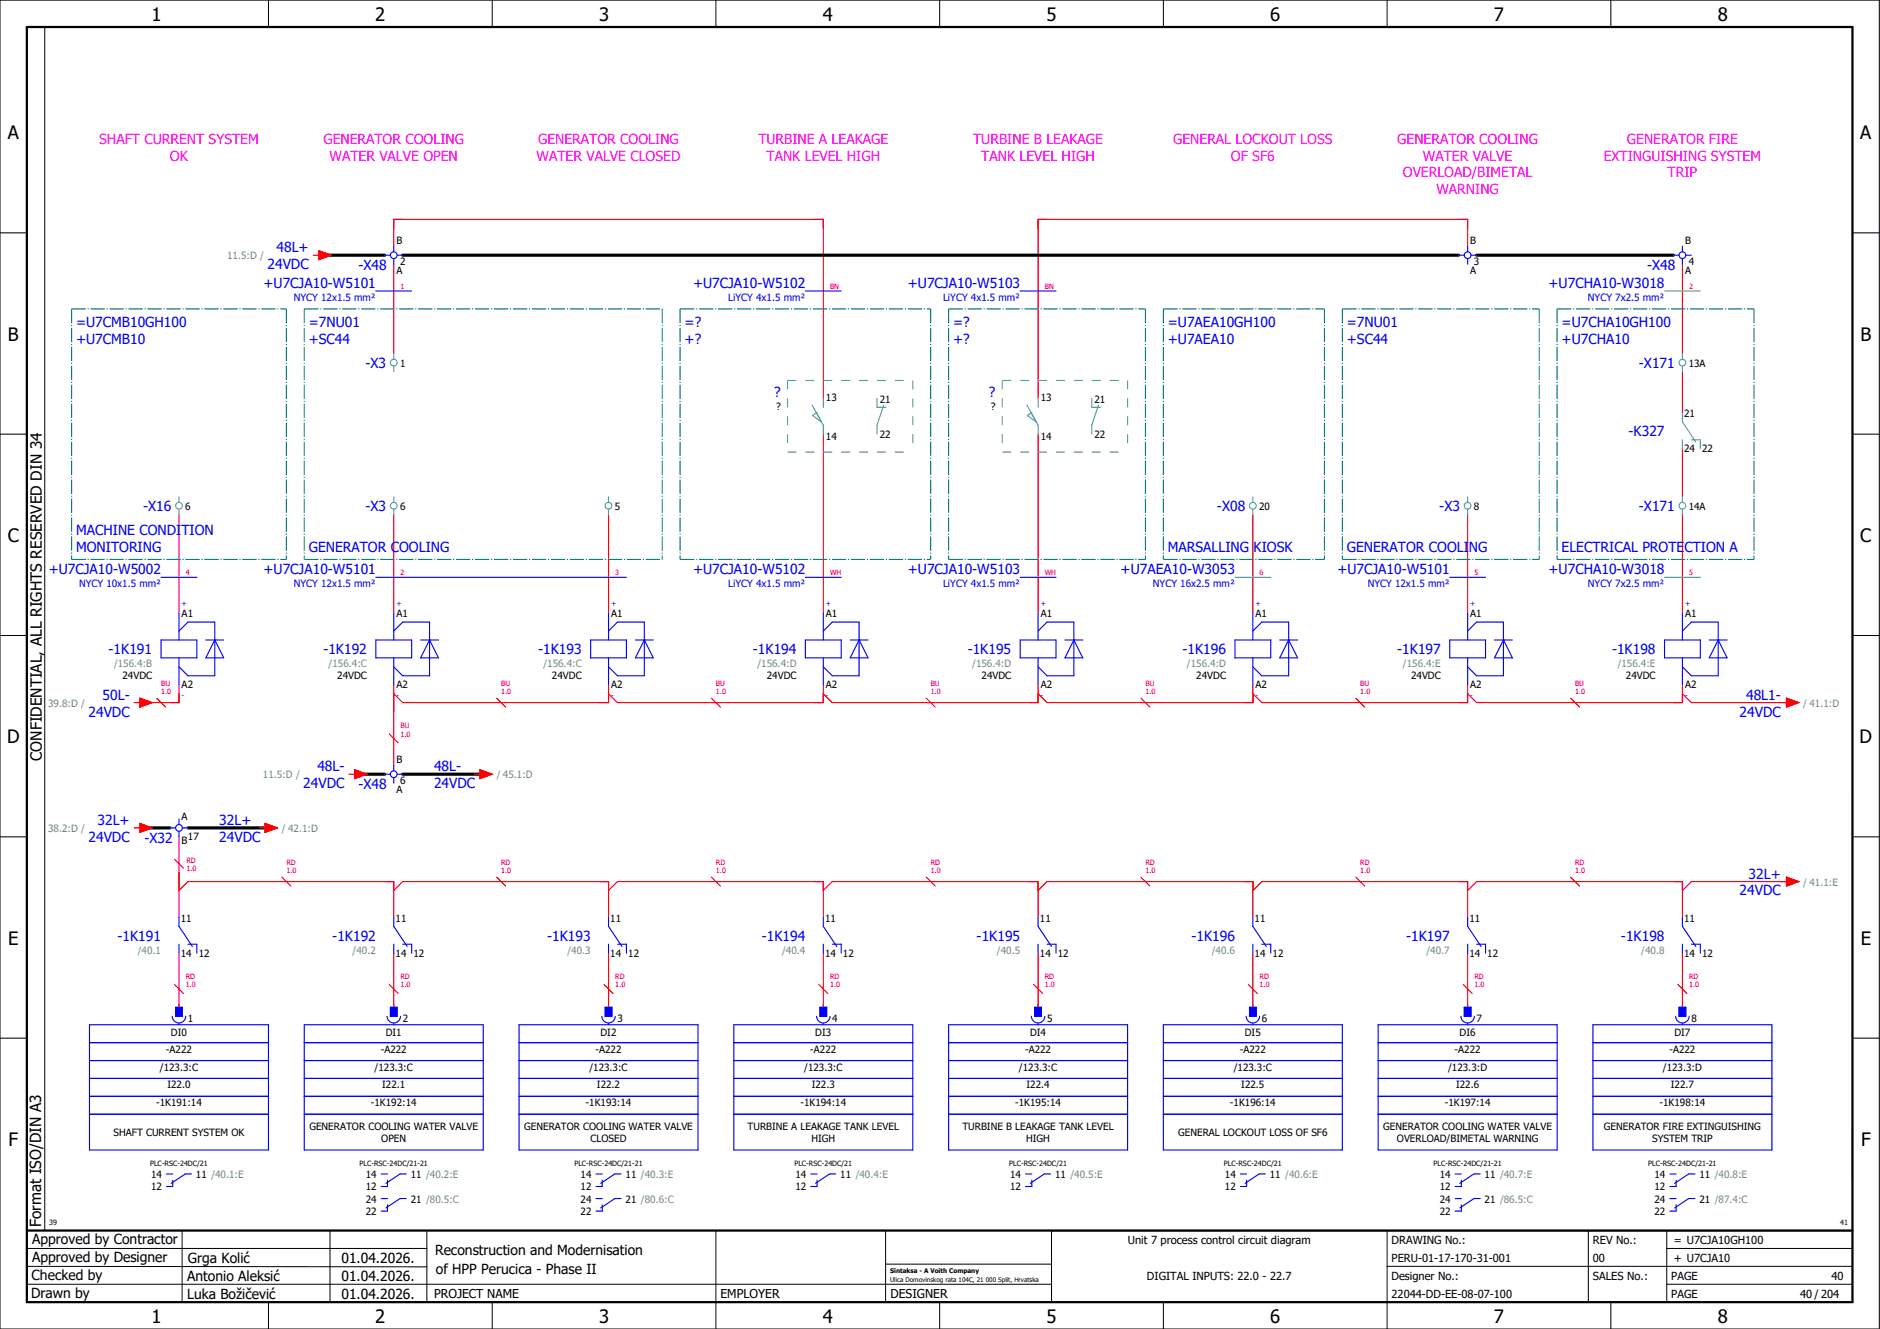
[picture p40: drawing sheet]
<svg xmlns="http://www.w3.org/2000/svg" width="420mm" height="297mm" viewBox="0 0 420 297" stroke-linecap="round" stroke-linejoin="round" font-family="sans-serif">
<defs><g id="words">
<g font-size="4.1">
<text x="33.9" y="4.7">1</text>
<text x="83.9" y="4.7">2</text>
<text x="133.9" y="4.7">3</text>
<text x="183.9" y="4.7">4</text>
<text x="233.9" y="4.7">5</text>
<text x="283.9" y="4.7">6</text>
<text x="333.9" y="4.7">7</text>
<text x="383.9" y="4.7">8</text>
<text x="1.8" y="31.2">A</text>
<text x="415.8" y="31.2">A</text>
<text x="1.8" y="76.2">B</text>
<text x="415.8" y="76.2">B</text>
<text x="1.8" y="121.2">C</text>
<text x="415.8" y="121.2">C</text>
<text x="1.6" y="166.2">D</text>
<text x="415.6" y="166.2">D</text>
<text x="1.8" y="211.2">E</text>
<text x="415.8" y="211.2">E</text>
<text x="1.9" y="256.2">F</text>
<text x="415.9" y="256.2">F</text>
<text x="33.9" y="295.7">1</text>
<text x="83.9" y="295.7">2</text>
<text x="133.9" y="295.7">3</text>
<text x="183.9" y="295.7">4</text>
<text x="233.9" y="295.7">5</text>
<text x="283.9" y="295.7">6</text>
<text x="333.9" y="295.7">7</text>
<text x="383.9" y="295.7">8</text>
</g>
<g font-size="3.4">
<text x="9.4" y="170" transform="rotate(-90 9.4 170)">CONFIDENTIAL, ALL RIGHTS RESERVED DIN 34</text>
<text x="9.2" y="274.3" transform="rotate(-90 9.2 274.3)">Format ISO/DIN A3</text>
</g>
<g font-size="3.1" fill="#f0f">
<text x="22.2" y="32.1">SHAFT CURRENT SYSTEM</text>
<text x="38" y="35.9">OK</text>
<text x="72.3" y="32.1">GENERATOR COOLING</text>
<text x="73.7" y="35.9">WATER VALVE OPEN</text>
<text x="119.9" y="35.9">WATER VALVE CLOSED</text>
<text x="120.3" y="32.1">GENERATOR COOLING</text>
<text x="169.5" y="32.1">TURBINE A LEAKAGE</text>
<text x="171.3" y="35.9">TANK LEVEL HIGH</text>
<text x="217.5" y="32.1">TURBINE B LEAKAGE</text>
<text x="219.3" y="35.9">TANK LEVEL HIGH</text>
<text x="262.2" y="32.1">GENERAL LOCKOUT LOSS</text>
<text x="275.1" y="35.9">OF SF6</text>
<text x="312.3" y="32.1">GENERATOR COOLING</text>
<text x="318" y="35.9">WATER VALVE</text>
<text x="358.4" y="35.9">EXTINGUISHING SYSTEM</text>
<text x="363.6" y="32.1">GENERATOR FIRE</text>
<text x="313.5" y="39.6">OVERLOAD/BIMETAL</text>
<text x="372.7" y="39.6">TRIP</text>
<text x="321" y="43.4">WARNING</text>
</g>
<g font-size="3.1" fill="#00f">
<text x="61.8" y="56.4">48L+</text>
<text x="58.9" y="64.4">+U7CJA10-W5101</text>
<text x="59.8" y="60.1">24VDC</text>
<text x="80.1" y="60.3">-X48</text>
<text x="154.9" y="64.4">+U7CJA10-W5102</text>
<text x="202.9" y="64.4">+U7CJA10-W5103</text>
<text x="346.1" y="64.4">+U7CHA10-W3018</text>
<text x="368.1" y="60.3">-X48</text>
<text x="17" y="73.1">=U7CMB10GH100</text>
<text x="17" y="76.9">+U7CMB10</text>
<text x="69" y="73.1">=7NU01</text>
<text x="69" y="76.9">+SC44</text>
<text x="153" y="73.1">=?</text>
<text x="153" y="76.9">+?</text>
<text x="213" y="73.1">=?</text>
<text x="213" y="76.9">+?</text>
<text x="261" y="73.1">=U7AEA10GH100</text>
<text x="261" y="76.9">+U7AEA10</text>
<text x="301" y="73.1">=7NU01</text>
<text x="301" y="76.9">+SC44</text>
<text x="349" y="73.1">=U7CHA10GH100</text>
<text x="349" y="76.9">+U7CHA10</text>
<text x="81.7" y="82.3">-X3</text>
<text x="366.3" y="82.3">-X171</text>
<text x="173" y="88.6">?</text>
<text x="221" y="88.6">?</text>
<text x="364" y="97.5">-K327</text>
<text x="17" y="119.6">MACHINE CONDITION</text>
<text x="32" y="114.3">-X16</text>
<text x="81.7" y="114.3">-X3</text>
<text x="272" y="114.3">-X08</text>
<text x="321.7" y="114.3">-X3</text>
<text x="366.3" y="114.3">-X171</text>
<text x="17" y="123.4">MONITORING</text>
<text x="69" y="123.4">GENERATOR COOLING</text>
<text x="261" y="123.4">MARSALLING KIOSK</text>
<text x="301" y="123.4">GENERATOR COOLING</text>
<text x="349" y="123.4">ELECTRICAL PROTECTION A</text>
<text x="10.9" y="128.4">+U7CJA10-W5002</text>
<text x="58.9" y="128.4">+U7CJA10-W5101</text>
<text x="154.9" y="128.4">+U7CJA10-W5102</text>
<text x="202.9" y="128.4">+U7CJA10-W5103</text>
<text x="250.4" y="128.4">+U7AEA10-W3053</text>
<text x="298.9" y="128.4">+U7CJA10-W5101</text>
<text x="346.1" y="128.4">+U7CHA10-W3018</text>
<text x="24.3" y="146.3">-1K191</text>
<text x="72.3" y="146.3">-1K192</text>
<text x="120.3" y="146.3">-1K193</text>
<text x="168.3" y="146.3">-1K194</text>
<text x="216.3" y="146.3">-1K195</text>
<text x="264.3" y="146.3">-1K196</text>
<text x="312.3" y="146.3">-1K197</text>
<text x="360.3" y="146.3">-1K198</text>
<text x="19.8" y="160.1">24VDC</text>
<text x="22.9" y="156.4">50L-</text>
<text x="388.8" y="160.1">24VDC</text>
<text x="390.2" y="156.4">48L1-</text>
<text x="70.9" y="172.4">48L-</text>
<text x="97" y="172.4">48L-</text>
<text x="67.8" y="176.1">24VDC</text>
<text x="80.1" y="176.3">-X48</text>
<text x="97" y="176.1">24VDC</text>
<text x="21.8" y="184.4">32L+</text>
<text x="49" y="184.4">32L+</text>
<text x="19.8" y="188.1">24VDC</text>
<text x="32.3" y="188.3">-X32</text>
<text x="49" y="188.1">24VDC</text>
<text x="390.8" y="196.4">32L+</text>
<text x="388.8" y="200.1">24VDC</text>
<text x="26.3" y="210.3">-1K191</text>
<text x="74.3" y="210.3">-1K192</text>
<text x="122.3" y="210.3">-1K193</text>
<text x="170.3" y="210.3">-1K194</text>
<text x="218.3" y="210.3">-1K195</text>
<text x="266.3" y="210.3">-1K196</text>
<text x="314.3" y="210.3">-1K197</text>
<text x="362.3" y="210.3">-1K198</text>
</g>
<g font-size="3.1">
<text x="7.2" y="278.1">Approved by Contractor</text>
<text x="97.2" y="280.5">Reconstruction and Modernisation</text>
<text x="7.1" y="286.1">Checked by</text>
<text x="7.2" y="282.1">Approved by Designer</text>
<text x="41.8" y="286.2">Antonio Aleksić</text>
<text x="42" y="282.3">Grga Kolić</text>
<text x="76.3" y="282.3">01.04.2026.</text>
<text x="76.3" y="286.3">01.04.2026.</text>
<text x="97.4" y="284.8">of HPP Perucica - Phase II</text>
<text x="6.9" y="290">Drawn by</text>
<text x="41.8" y="290.3">Luka Božičević</text>
<text x="76.3" y="290.3">01.04.2026.</text>
</g>
<g font-size="2.7">
<text x="97" y="290.1">PROJECT NAME</text>
<text x="161" y="290.1">EMPLOYER</text>
<text x="199" y="290.1">DESIGNER</text>
</g>
<g font-size="2.5">
<text x="252" y="278">Unit 7 process control circuit diagram</text>
<text x="311" y="278">DRAWING No.:</text>
<text x="356" y="278">REV No.:</text>
<text x="374.1" y="278">= U7CJA10GH100</text>
<text x="256.3" y="286">DIGITAL INPUTS: 22.0 - 22.7</text>
<text x="311" y="286">Designer No.:</text>
<text x="311" y="282">PERU-01-17-170-31-001</text>
<text x="356" y="286">SALES No.:</text>
<text x="356" y="282">00</text>
<text x="373.5" y="286">PAGE</text>
<text x="374.1" y="282.1">+ U7CJA10</text>
<text x="409.3" y="286">40</text>
<text x="311" y="290">22044-DD-EE-08-07-100</text>
<text x="373.5" y="290">PAGE</text>
<text x="402.3" y="290">40 / 204</text>
</g>
<g font-size="2.2" fill="#7ca552">
<text x="50.8" y="57.9">11.5:D /</text>
<text x="25.5" y="149.2">/156.4:B</text>
<text x="73.5" y="149.2">/156.4:C</text>
<text x="121.5" y="149.2">/156.4:C</text>
<text x="169.3" y="149.2">/156.4:D</text>
<text x="217.3" y="149.2">/156.4:D</text>
<text x="265.3" y="149.2">/156.4:D</text>
<text x="313.5" y="149.2">/156.4:E</text>
<text x="361.5" y="149.2">/156.4:E</text>
<text x="10.8" y="157.9">39.8:D /</text>
<text x="403" y="157.9">/ 41.1:D</text>
<text x="58.8" y="173.9">11.5:D /</text>
<text x="111" y="173.9">/ 45.1:D</text>
<text x="10.8" y="185.9">38.2:D /</text>
<text x="63" y="185.9">/ 42.1:D</text>
<text x="403" y="197.9">/ 41.1:E</text>
<text x="30.8" y="213.2">/40.1</text>
<text x="78.8" y="213.2">/40.2</text>
<text x="126.8" y="213.2">/40.3</text>
<text x="174.8" y="213.2">/40.4</text>
<text x="222.8" y="213.2">/40.5</text>
<text x="270.8" y="213.2">/40.6</text>
<text x="318.8" y="213.2">/40.7</text>
<text x="366.8" y="213.2">/40.8</text>
</g>
<g font-size="2.2">
<text x="88.6" y="54.6">B</text>
<text x="89.4" y="59.3">2</text>
<text x="328.6" y="54.6">B</text>
<text x="329.4" y="59.3">3</text>
<text x="376.6" y="54.6">B</text>
<text x="377.4" y="59.3">4</text>
<text x="88.6" y="61.3">A</text>
<text x="328.6" y="61.3">A</text>
<text x="376.6" y="61.3">A</text>
<text x="89.4" y="81.9">1</text>
<text x="377.4" y="81.9">13A</text>
<text x="184.6" y="89.6">13</text>
<text x="196.6" y="90">21</text>
<text x="232.6" y="89.6">13</text>
<text x="244.6" y="90">21</text>
<text x="173.4" y="91.5">?</text>
<text x="221.4" y="91.5">?</text>
<text x="376.4" y="93.2">21</text>
<text x="184.6" y="98.3">14</text>
<text x="196.6" y="97.9">22</text>
<text x="232.6" y="98.3">14</text>
<text x="244.6" y="97.9">22</text>
<text x="376.4" y="101.1">24</text>
<text x="380.4" y="101.1">22</text>
<text x="41.4" y="113.9">6</text>
<text x="89.4" y="113.9">6</text>
<text x="137.4" y="113.9">5</text>
<text x="281.4" y="113.9">20</text>
<text x="329.4" y="113.9">8</text>
<text x="377.4" y="113.9">14A</text>
<text x="40.6" y="138">A1</text>
<text x="88.6" y="138">A1</text>
<text x="136.6" y="138">A1</text>
<text x="184.6" y="138">A1</text>
<text x="232.6" y="138">A1</text>
<text x="280.6" y="138">A1</text>
<text x="328.6" y="138">A1</text>
<text x="376.6" y="138">A1</text>
<text x="27.4" y="151.9">24VDC</text>
<text x="40.6" y="153.9">A2</text>
<text x="75.4" y="151.9">24VDC</text>
<text x="88.6" y="153.9">A2</text>
<text x="123.4" y="151.9">24VDC</text>
<text x="136.6" y="153.9">A2</text>
<text x="171.4" y="151.9">24VDC</text>
<text x="184.6" y="153.9">A2</text>
<text x="219.4" y="151.9">24VDC</text>
<text x="232.6" y="153.9">A2</text>
<text x="267.4" y="151.9">24VDC</text>
<text x="280.6" y="153.9">A2</text>
<text x="315.4" y="151.9">24VDC</text>
<text x="328.6" y="153.9">A2</text>
<text x="363.4" y="151.9">24VDC</text>
<text x="376.6" y="153.9">A2</text>
<text x="88.6" y="170.6">B</text>
<text x="88.6" y="177.3">A</text>
<text x="89.4" y="175.3">6</text>
<text x="40.6" y="183.2">A</text>
<text x="40.6" y="188.7">B</text>
<text x="42" y="187.7">17</text>
<text x="40.4" y="206">11</text>
<text x="88.4" y="206">11</text>
<text x="136.4" y="206">11</text>
<text x="184.4" y="206">11</text>
<text x="232.4" y="206">11</text>
<text x="280.4" y="206">11</text>
<text x="328.4" y="206">11</text>
<text x="376.4" y="206">11</text>
<text x="40.4" y="213.9">14</text>
<text x="44.4" y="213.9">12</text>
<text x="88.4" y="213.9">14</text>
<text x="92.4" y="213.9">12</text>
<text x="136.4" y="213.9">14</text>
<text x="140.4" y="213.9">12</text>
<text x="184.4" y="213.9">14</text>
<text x="188.4" y="213.9">12</text>
<text x="232.4" y="213.9">14</text>
<text x="236.4" y="213.9">12</text>
<text x="280.4" y="213.9">14</text>
<text x="284.4" y="213.9">12</text>
<text x="328.4" y="213.9">14</text>
<text x="332.4" y="213.9">12</text>
<text x="376.4" y="213.9">14</text>
<text x="380.4" y="213.9">12</text>
<text x="38.2" y="231.5">DI0</text>
<text x="42" y="228.4">1</text>
<text x="86.2" y="231.5">DI1</text>
<text x="90" y="228.4">2</text>
<text x="134.2" y="231.5">DI2</text>
<text x="138" y="228.4">3</text>
<text x="182.2" y="231.5">DI3</text>
<text x="186" y="228.4">4</text>
<text x="230.2" y="231.5">DI4</text>
<text x="234" y="228.4">5</text>
<text x="278.2" y="231.5">DI5</text>
<text x="282" y="228.4">6</text>
<text x="326.2" y="231.5">DI6</text>
<text x="330" y="228.4">7</text>
<text x="374.2" y="231.5">DI7</text>
<text x="378" y="228.4">8</text>
<text x="35.7" y="239.3">/123.3:C</text>
<text x="37.1" y="235.3">-A222</text>
<text x="83.7" y="239.3">/123.3:C</text>
<text x="85.1" y="235.3">-A222</text>
<text x="131.7" y="239.3">/123.3:C</text>
<text x="133.1" y="235.3">-A222</text>
<text x="179.7" y="239.3">/123.3:C</text>
<text x="181.1" y="235.3">-A222</text>
<text x="227.7" y="239.3">/123.3:C</text>
<text x="229.1" y="235.3">-A222</text>
<text x="275.7" y="239.3">/123.3:C</text>
<text x="277.1" y="235.3">-A222</text>
<text x="323.6" y="239.3">/123.3:D</text>
<text x="325.1" y="235.3">-A222</text>
<text x="371.6" y="239.3">/123.3:D</text>
<text x="373.1" y="235.3">-A222</text>
<text x="37.4" y="243.3">I22.0</text>
<text x="85.4" y="243.3">I22.1</text>
<text x="133.4" y="243.3">I22.2</text>
<text x="181.4" y="243.3">I22.3</text>
<text x="229.4" y="243.3">I22.4</text>
<text x="277.4" y="243.3">I22.5</text>
<text x="325.4" y="243.3">I22.6</text>
<text x="373.4" y="243.3">I22.7</text>
<text x="34.9" y="247.3">-1K191:14</text>
<text x="82.9" y="247.3">-1K192:14</text>
<text x="130.9" y="247.3">-1K193:14</text>
<text x="178.9" y="247.3">-1K194:14</text>
<text x="226.9" y="247.3">-1K195:14</text>
<text x="274.9" y="247.3">-1K196:14</text>
<text x="322.9" y="247.3">-1K197:14</text>
<text x="370.9" y="247.3">-1K198:14</text>
<text x="25.4" y="253.9">SHAFT CURRENT SYSTEM OK</text>
<text x="69.1" y="252.6">GENERATOR COOLING WATER VALVE</text>
<text x="85.2" y="255.3">OPEN</text>
<text x="117.1" y="252.6">GENERATOR COOLING WATER VALVE</text>
<text x="132" y="255.3">CLOSED</text>
<text x="167.1" y="252.6">TURBINE A LEAKAGE TANK LEVEL</text>
<text x="181.3" y="255.3">HIGH</text>
<text x="215.1" y="252.6">TURBINE B LEAKAGE TANK LEVEL</text>
<text x="229.3" y="255.3">HIGH</text>
<text x="263.3" y="253.9">GENERAL LOCKOUT LOSS OF SF6</text>
<text x="309.1" y="252.6">GENERATOR COOLING WATER VALVE</text>
<text x="312.2" y="255.3">OVERLOAD/BIMETAL WARNING</text>
<text x="358.5" y="252.6">GENERATOR FIRE EXTINGUISHING</text>
<text x="369.2" y="255.3">SYSTEM TRIP</text>
<text x="33.8" y="263.3">14</text>
<text x="43.8" y="263.3">11 /40.1:E</text>
<text x="81.8" y="263.3">14</text>
<text x="91.8" y="263.3">11 /40.2:E</text>
<text x="129.8" y="263.3">14</text>
<text x="139.8" y="263.3">11 /40.3:E</text>
<text x="177.8" y="263.3">14</text>
<text x="187.8" y="263.3">11 /40.4:E</text>
<text x="225.8" y="263.3">14</text>
<text x="235.8" y="263.3">11 /40.5:E</text>
<text x="273.8" y="263.3">14</text>
<text x="283.8" y="263.3">11 /40.6:E</text>
<text x="321.8" y="263.3">14</text>
<text x="331.8" y="263.3">11 /40.7:E</text>
<text x="369.8" y="263.3">14</text>
<text x="379.8" y="263.3">11 /40.8:E</text>
<text x="33.8" y="266.1">12</text>
<text x="81.8" y="266.1">12</text>
<text x="81.8" y="268.8">24</text>
<text x="91.8" y="268.8">21 /80.5:C</text>
<text x="129.8" y="266.1">12</text>
<text x="129.8" y="268.8">24</text>
<text x="139.8" y="268.8">21 /80.6:C</text>
<text x="177.8" y="266.1">12</text>
<text x="225.8" y="266.1">12</text>
<text x="273.8" y="266.1">12</text>
<text x="321.8" y="266.1">12</text>
<text x="321.8" y="268.8">24</text>
<text x="331.8" y="268.8">21 /86.5:C</text>
<text x="369.8" y="266.1">12</text>
<text x="369.8" y="268.8">24</text>
<text x="379.8" y="268.8">21 /87.4:C</text>
<text x="81.8" y="271.6">22</text>
<text x="129.8" y="271.6">22</text>
<text x="321.8" y="271.6">22</text>
<text x="369.8" y="271.6">22</text>
</g>
<g font-size="2.2" fill="#00f">
<text x="65.7" y="67.3">NYCY 12x1.5 mm²</text>
<text x="162.8" y="67.3">LiYCY 4x1.5 mm²</text>
<text x="210.8" y="67.3">LiYCY 4x1.5 mm²</text>
<text x="354.9" y="67.3">NYCY 7x2.5 mm²</text>
<text x="17.7" y="131.3">NYCY 10x1.5 mm²</text>
<text x="65.7" y="131.3">NYCY 12x1.5 mm²</text>
<text x="162.8" y="131.3">LiYCY 4x1.5 mm²</text>
<text x="210.8" y="131.3">LiYCY 4x1.5 mm²</text>
<text x="257.7" y="131.3">NYCY 16x2.5 mm²</text>
<text x="305.7" y="131.3">NYCY 12x1.5 mm²</text>
<text x="354.9" y="131.3">NYCY 7x2.5 mm²</text>
</g>
<g font-size="1.6" fill="#f00">
<text x="89.5" y="64.5">1</text>
<text x="185.5" y="64.5">BN</text>
<text x="233.5" y="64.5">BN</text>
<text x="377.5" y="64.5">2</text>
<text x="41.5" y="128.5">4</text>
<text x="89.5" y="128.5">2</text>
<text x="137.5" y="128.5">3</text>
<text x="185.5" y="128.5">WH</text>
<text x="233.5" y="128.5">WH</text>
<text x="281.5" y="128.5">6</text>
<text x="329.5" y="128.5">5</text>
<text x="377.5" y="128.5">5</text>
<text x="36" y="155.2">1.0</text>
<text x="36" y="153.3">BU</text>
<text x="112" y="155.2">1.0</text>
<text x="112" y="153.3">BU</text>
<text x="160" y="155.2">1.0</text>
<text x="160" y="153.3">BU</text>
<text x="208" y="155.2">1.0</text>
<text x="208" y="153.3">BU</text>
<text x="256" y="155.2">1.0</text>
<text x="256" y="153.3">BU</text>
<text x="304" y="155.2">1.0</text>
<text x="304" y="153.3">BU</text>
<text x="352" y="155.2">1.0</text>
<text x="352" y="153.3">BU</text>
<text x="89.5" y="164.7">1.0</text>
<text x="89.5" y="162.8">BU</text>
<text x="41.7" y="194.7">1.0</text>
<text x="41.7" y="192.8">RD</text>
<text x="64" y="195.2">1.0</text>
<text x="64" y="193.3">RD</text>
<text x="112" y="195.2">1.0</text>
<text x="112" y="193.3">RD</text>
<text x="160" y="195.2">1.0</text>
<text x="160" y="193.3">RD</text>
<text x="208" y="195.2">1.0</text>
<text x="208" y="193.3">RD</text>
<text x="256" y="195.2">1.0</text>
<text x="256" y="193.3">RD</text>
<text x="304" y="195.2">1.0</text>
<text x="304" y="193.3">RD</text>
<text x="352" y="195.2">1.0</text>
<text x="352" y="193.3">RD</text>
<text x="41.5" y="220.7">1.0</text>
<text x="41.5" y="218.8">RD</text>
<text x="89.5" y="220.7">1.0</text>
<text x="89.5" y="218.8">RD</text>
<text x="137.5" y="220.7">1.0</text>
<text x="137.5" y="218.8">RD</text>
<text x="185.5" y="220.7">1.0</text>
<text x="185.5" y="218.8">RD</text>
<text x="233.5" y="220.7">1.0</text>
<text x="233.5" y="218.8">RD</text>
<text x="281.5" y="220.7">1.0</text>
<text x="281.5" y="218.8">RD</text>
<text x="329.5" y="220.7">1.0</text>
<text x="329.5" y="218.8">RD</text>
<text x="377.5" y="220.7">1.0</text>
<text x="377.5" y="218.8">RD</text>
</g>
<g font-size="1.6" fill="#00f">
<text x="40.6" y="135.4">+</text>
<text x="88.6" y="135.4">+</text>
<text x="136.6" y="135.4">+</text>
<text x="184.6" y="135.4">+</text>
<text x="232.6" y="135.4">+</text>
<text x="280.6" y="135.4">+</text>
<text x="328.6" y="135.4">+</text>
<text x="376.6" y="135.4">+</text>
<text x="40.6" y="156">-</text>
<text x="88.6" y="156">-</text>
<text x="136.6" y="156">-</text>
<text x="184.6" y="156">-</text>
<text x="232.6" y="156">-</text>
<text x="280.6" y="156">-</text>
<text x="328.6" y="156">-</text>
<text x="376.6" y="156">-</text>
</g>
<g font-size="1.6">
<text x="33.5" y="260.7">PLC-RSC-24DC/21</text>
<text x="80.4" y="260.7">PLC-RSC-24DC/21-21</text>
<text x="128.4" y="260.7">PLC-RSC-24DC/21-21</text>
<text x="177.5" y="260.7">PLC-RSC-24DC/21</text>
<text x="225.5" y="260.7">PLC-RSC-24DC/21</text>
<text x="273.5" y="260.7">PLC-RSC-24DC/21</text>
<text x="320.4" y="260.7">PLC-RSC-24DC/21-21</text>
<text x="368.4" y="260.7">PLC-RSC-24DC/21-21</text>
<text x="11" y="273.7">39</text>
<text x="411.2" y="273.7">41</text>
</g>
<g font-size="1.4">
<text x="198.9" y="284.4">Sintaksa - A Voith Company</text>
<text x="198.9" y="286.4">Ulica Domovinskog rata 104C, 21 000 Split, Hrvatska</text>
</g>
</g></defs>
<g fill="none" stroke="#000" stroke-width=".22">
<path d="M0 0h420v297h-420zM10 6v269M60 0v6M110 0v6M160 0v6M210 0v6M260 0v6M310 0v6M360 0v6M0 52h6M414 52h6M0 97h6"/>
<path d="M414 97h6M0 142h6M414 142h6M414 176.3v87.4M0 187h6M414 187h6M0 232h6M414 232h6M6 279h89.4M40.7 275v16M73.7 274.9v16M95.4 275.1v16"/>
<path d="M160 275v22M197.9 275.1v16M310 275v22M355 275v16M372.5 279h41.5M372.5 275v16M414 275h-179v16M6 283l89.4 .1M6 287h229M60 291v6M110 291v6M197.9 282.5h37.1"/>
<path d="M210 291v6M260 291v6M310 283h104M360 291v6M372.5 287h41.5"/>
</g>
<path d="M6 6h408v285h-408zM6 275h408" fill="none" stroke="#000" stroke-width=".5"/>
<g fill="none" stroke="#f00" stroke-width=".25">
<path d="M70 57h1.3M71.3 56l2.7 1-2.7 1zM88 55v-6h96v40M88 59v20M328 55v-6h-96v40M376 59v20M184 97v40M232 97v40M376 83v9.3M40 115v22M88 115v22M136 115v22"/>
<path d="M280 115v22M328 115v22M376 100.3v10.7M376 115v22M30 157h1.3M31.3 156l2.7 1-2.7 1zM35 156l2 2M40 153v4h-8M88 153v18M111 156l2 2M136 153v4h-46l-2-2M159 156l2 2"/>
<path d="M184 153v4h-46l-2-2M207 156l2 2M232 153v4h-46l-2-2M255 156l2 2M280 153v4h-46l-2-2M303 156l2 2M328 153v4h-46l-2-2M351 156l2 2M376 153v4h-46l-2-2M376 155l2 2h22M399.2 156l2.8 1-2.8 1zM78 173h1.3"/>
<path d="M79.3 172l2.7 1-2.7 1zM87 164l2 2M106 173h1.3M107.3 172l2.7 1-2.7 1zM30 185h1.3M31.3 184l2.7 1-2.7 1zM39 192l2 2M40 199l2-2h46v8M40 187v18M58 185h1.3M59.3 184l2.7 1-2.7 1zM63 196l2 2"/>
<path d="M88 199l2-2h46v8M111 196l2 2M136 199l2-2h46v8M159 196l2 2M184 199l2-2h46v8M207 196l2 2M232 199l2-2h46v8M255 196l2 2M280 199l2-2h46v8M303 196l2 2M328 199l2-2h46v8M351 196l2 2"/>
<path d="M399.2 196l2.8 1-2.8 1zM400 197h-22l-2 2M40 213v12M88 213v12M136 213v12M184 213v12M232 213v12M280 213v12M328 213v12M376 213v12M39 220l2 2M87 220l2 2"/>
<path d="M135 220l2 2M183 220l2 2M231 220l2 2M279 220l2 2M327 220l2 2M375 220l2 2"/>
</g>
<path d="M72 57h14M90 57h236M330 57h44M80 173h6M90 173h18M32 185h6M42 185h18" fill="none" stroke="#000" stroke-width=".7"/>
<g fill="none" stroke="#00f" stroke-width=".25">
<path d="M86 57h1.3M88 55v1.3M88 57.8v1.2M88.8 57h1.2M326 57h1.3M328 55v1.3M328 57.8v1.2M328.8 57h1.2M374 57h1.2M376 55v1.3M376 57.8v1.2M376.7 57h1.3"/>
<path d="M84 65h8M180 65h8M228 65h8M36 129h8M40 137v6M84 129h56M88 137v6M136 137v6M180 129h8M184 137v6M228 129h8M232 137v6"/>
<path d="M280 137v6M324 129h8M328 137v6M376 137v6M36 143h8v4h-8zM40 147v6M40 141l2-2h6v12h-6l-2-2M46 143h4M48 143h.1M48 143l2 4h-4zM84 143h8v4h-8zM88 147v6"/>
<path d="M88 141l2-2h6v12h-6l-2-2M94 143h4M96 143h.1M96 143l2 4h-4zM132 143h8v4h-8zM136 147v6M136 141l2-2h6v12h-6l-2-2M142 143h4M144 143h.1M144 143l2 4h-4zM180 143h8v4h-8zM184 147v6"/>
<path d="M184 141l2-2h6v12h-6l-2-2M190 143h4M192 143h.1M192 143l2 4h-4zM228 143h8v4h-8zM232 147v6M232 141l2-2h6v12h-6l-2-2M238 143h4M240 143h.1M240 143l2 4h-4zM276 143h8v4h-8zM280 147v6"/>
<path d="M280 141l2-2h6v12h-6l-2-2M286 143h4M288 143h.1M288 143l2 4h-4zM324 143h8v4h-8zM328 147v6M328 141l2-2h6v12h-6l-2-2M334 143h4M336 143h.1M336 143l2 4h-4zM372 143h8v4h-8zM376 147v6"/>
<path d="M376 141l2-2h6v12h-6l-2-2M382 143h4M384 143h.1M384 143l2 4h-4zM86 173h1.3M88 171v1.3M88 173.8v1.2M88.8 173h1.2M38 185h1.3M40 183v1.3M40 185.8v1.2M40.8 185h1.2"/>
<path d="M40 205v2l3 4.5M40 211v2M42 211h2v2M88 205v2l3 4.5M88 211v2M90 211h2v2M136 205v2l3 4.5M136 211v2M138 211h2v2M184 205v2l3 4.5M184 211v2M186 211h2v2"/>
<path d="M232 205v2l3 4.5M232 211v2M234 211h2v2M280 205v2l3 4.5M280 211v2M282 211h2v2M328 205v2l3 4.5M328 211v2M330 211h2v2M376 205v2l3 4.5M376 211v2M378 211h2v2"/>
<path d="M20 237h40M20 229h40v28h-40zM20 233h40M38.5 227.1a1.5 1.5 0 0 0 1.5 1.5 1.5 1.5 0 0 0 1.5-1.5M39.3 225.1h1.5v2h-1.5zM40 228.7v.3M68 237h40M68 233h40M68 229h40v28h-40zM86.5 227.1a1.5 1.5 0 0 0 1.5 1.5 1.5 1.5 0 0 0 1.5-1.5M87.3 225.1h1.5v2h-1.5zM88 228.7v.3"/>
<path d="M116 237h40M116 233h40M116 229h40v28h-40zM134.5 227.1a1.5 1.5 0 0 0 1.5 1.5 1.5 1.5 0 0 0 1.5-1.5M135.3 225.1h1.5v2h-1.5zM136 228.7v.3M164 237h40M164 233h40M164 229h40v28h-40zM182.5 227.1a1.5 1.5 0 0 0 1.5 1.5 1.5 1.5 0 0 0 1.5-1.5M183.3 225.1h1.5v2h-1.5zM184 228.7v.3"/>
<path d="M212 237h40M212 233h40M212 229h40v28h-40zM230.5 227.1a1.5 1.5 0 0 0 1.5 1.5 1.5 1.5 0 0 0 1.5-1.5M231.3 225.1h1.5v2h-1.5zM232 228.7v.3M260 237h40M260 233h40M260 229h40v28h-40zM278.5 227.1a1.5 1.5 0 0 0 1.5 1.5 1.5 1.5 0 0 0 1.5-1.5M279.3 225.1h1.5v2h-1.5zM280 228.7v.3"/>
<path d="M308 237h40M308 233h40M308 229h40v28h-40zM326.5 227.1a1.5 1.5 0 0 0 1.5 1.5 1.5 1.5 0 0 0 1.5-1.5M327.3 225.1h1.5v2h-1.5zM328 228.7v.3M356 237h40M356 233h40M356 229h40v28h-40zM374.5 227.1a1.5 1.5 0 0 0 1.5 1.5 1.5 1.5 0 0 0 1.5-1.5M375.2 225.1h1.5v2h-1.5zM376 228.7v.3"/>
<path d="M20 249h40M20 245h40M20 241h40M68 249h40M68 245h40M68 241h40M116 249h40M116 245h40M116 241h40M164 249h40M164 245h40M164 241h40"/>
<path d="M212 249h40M212 245h40M212 241h40M260 249h40M260 245h40M260 241h40M308 249h40M308 245h40M308 241h40M356 249h40M356 245h40M356 241h40"/>
<path d="M37.2 262.4h1.4M38.6 263.8v1.4h-1.4M42.8 262.4h-1.4l-3.1 2.1M85.2 262.4h1.4M85.2 267.9h1.4M86.6 263.8v1.4h-1.4M86.6 269.3v1.4h-1.4M90.8 262.4h-1.4l-3.1 2.1M90.8 267.9h-1.4l-3.1 2.1M133.2 262.4h1.4M133.2 267.9h1.4M134.6 263.8v1.4h-1.4"/>
<path d="M134.6 269.3v1.4h-1.4M138.8 262.4h-1.4l-3.1 2.1M138.8 267.9h-1.4l-3.1 2.1M181.2 262.4h1.4M182.6 263.8v1.4h-1.4M186.8 262.4h-1.4l-3.1 2.1M229.2 262.4h1.4M230.6 263.8v1.4h-1.4M234.8 262.4h-1.4l-3.1 2.1M277.2 262.4h1.4M278.6 263.8v1.4h-1.4M282.8 262.4h-1.4l-3.1 2.1"/>
<path d="M325.2 262.4h1.4M325.2 267.9h1.4M326.6 263.8v1.4h-1.4M326.6 269.3v1.4h-1.4M330.8 262.4h-1.4l-3.1 2.1M330.8 267.9h-1.4l-3.1 2.1M373.2 262.4h1.4M373.2 267.9h1.4M374.6 263.8v1.4h-1.4M374.6 269.3v1.4h-1.4M378.8 262.4h-1.4l-3.1 2.1M378.8 267.9h-1.4l-3.1 2.1"/>
<circle cx="88" cy="57" r=".75"/>
<circle cx="328" cy="57" r=".75"/>
<circle cx="376" cy="57" r=".75"/>
<circle cx="88" cy="173" r=".75"/>
<circle cx="40" cy="185" r=".75"/>
</g>
<g fill="#00f" stroke="#00f" stroke-width=".22">
<path d="M39.3 225.1h1.5v2h-1.5z"/>
<path d="M87.3 225.1h1.5v2h-1.5z"/>
<path d="M135.3 225.1h1.5v2h-1.5z"/>
<path d="M183.3 225.1h1.5v2h-1.5z"/>
<path d="M231.3 225.1h1.5v2h-1.5z"/>
<path d="M279.3 225.1h1.5v2h-1.5z"/>
<path d="M327.3 225.1h1.5v2h-1.5z"/>
<path d="M375.2 225.1h1.5v2h-1.5z"/>
</g>
<g fill="none" stroke="#52a5a5" stroke-width=".25">
<path d="M88 79v1.3M372 65h8M376 79v1.3M88 81.8v1.2M181.5 90.5l2.5 4.5v2M181.6 92.9l.9-.6 1.1 2zM182.5 92.3h.1M184 89v2M196 89v2h2M197.5 90.5l-1.5 4.5v2M229.5 90.5l2.5 4.5v2M229.6 92.9l.9-.6 1.1 2z"/>
<path d="M230.5 92.3h.1M232 89v2M244 89v2h2M245.5 90.5l-1.5 4.5v2M376 92.3v2l3 4.5M376 81.8v1.2M376 98.3v2M378 98.3h2v2M40 111v1.3M40 113.8v1.2M88 111v1.3M88 113.8v1.2"/>
<path d="M136 111v1.3M136 113.8v1.2M280 111v1.3M280 113.8v1.2M328 111v1.3M328 113.8v1.2M376 111v1.3M376 113.8v1.2M276 129h8M372 129h8"/>
<circle cx="88" cy="81" r=".75"/>
<circle cx="376" cy="81" r=".75"/>
<circle cx="40" cy="113" r=".75"/>
<circle cx="88" cy="113" r=".75"/>
<circle cx="136" cy="113" r=".75"/>
<circle cx="280" cy="113" r=".75"/>
<circle cx="328" cy="113" r=".75"/>
<circle cx="376" cy="113" r=".75"/>
</g>
<g fill="none" stroke="#007f7f" stroke-width=".25" stroke-dasharray="3.2 .4 .3 .4" stroke-linecap="butt">
<path d="M16 69h48M16 69v56M64 69v56M68 69h80M68 69v56M148 69v56M152 69h56M152 69v56M208 69v56M212 69h44M212 69v56M256 69v56"/>
<path d="M260 69h36M260 69v56M296 69v56M300 69h44M300 69v56M344 69v56M348 69h44M348 69v56M392 69v56M16 125h48M68 125h80M152 125h56"/>
<path d="M212 125h44M260 125h36M300 125h44M348 125h44"/>
</g>
<path d="M176 85h28M176 85v16M204 85v16M224 85h28M224 85v16M252 85v16M176 101h28M224 101h28" fill="none" stroke="#52a5a5" stroke-width=".25" stroke-dasharray="2 2" stroke-linecap="butt"/>
<g fill="#f00" stroke="#f00" stroke-width=".22">
<path d="M59.3 184l2.7 1-2.7 1z"/>
<path d="M399.2 196l2.8 1-2.8 1z"/>
<path d="M31.3 184l2.7 1-2.7 1z"/>
<path d="M79.3 172l2.7 1-2.7 1z"/>
<path d="M71.3 56l2.7 1-2.7 1z"/>
<path d="M399.2 156l2.8 1-2.8 1z"/>
<path d="M31.3 156l2.7 1-2.7 1z"/>
<path d="M107.3 172l2.7 1-2.7 1z"/>
</g>
<use href="#words"/>
</svg>
